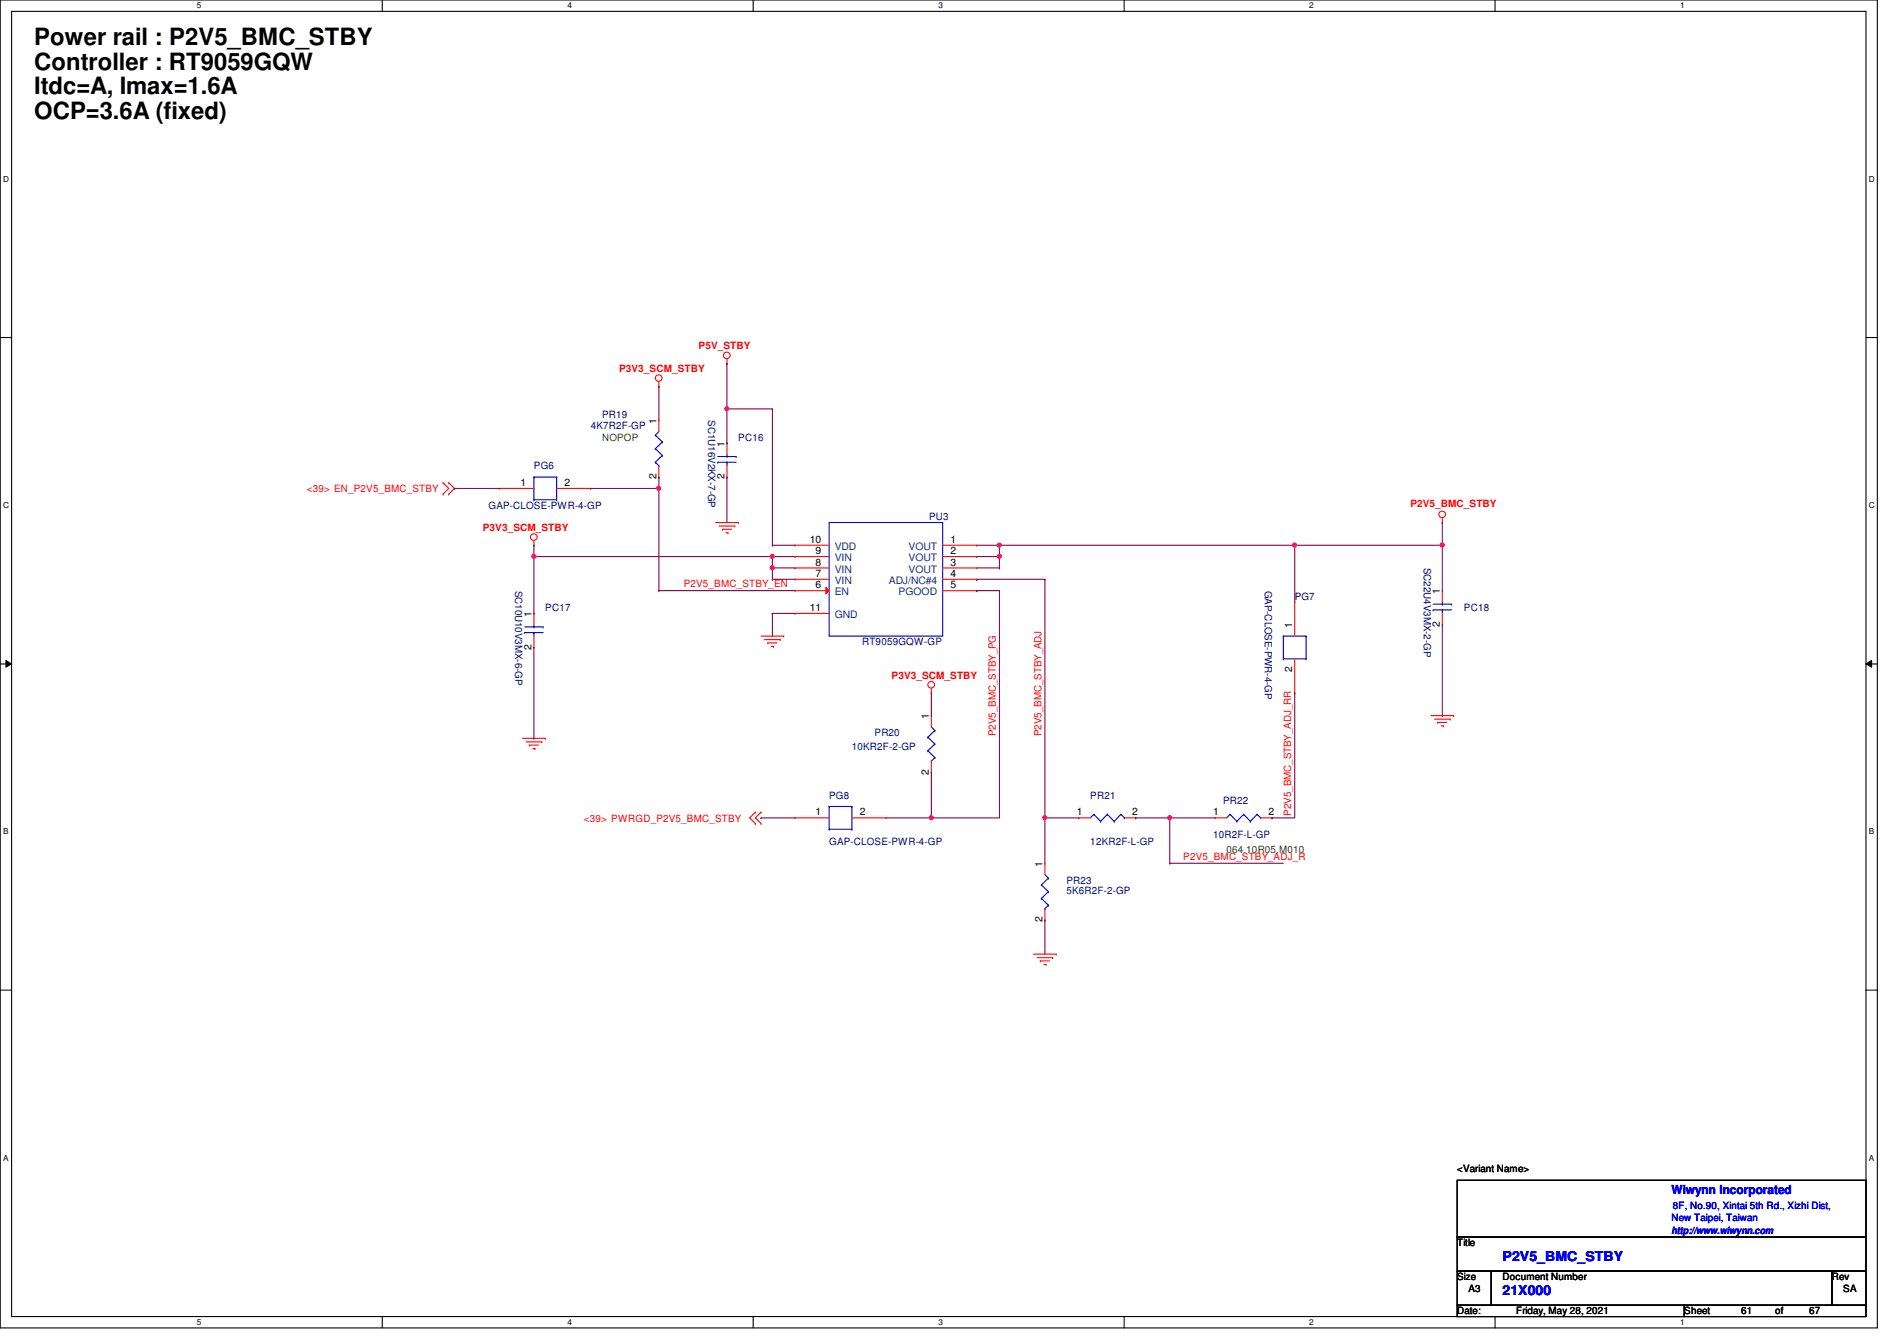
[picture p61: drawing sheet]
<svg xmlns="http://www.w3.org/2000/svg" width="297mm" height="210mm" viewBox="0 0 297 210" stroke-linecap="round" stroke-linejoin="round" font-family="sans-serif">
<defs><g id="words">
<g font-size="3.7">
<text x="5.4" y="7">Power rail : P2V5_BMC_STBY</text>
<text x="5.4" y="10.9">Controller : RT9059GQW</text>
<text x="5.4" y="14.7">Itdc=A, Imax=1.6A</text>
<text x="5.4" y="18.6">OCP=3.6A (fixed)</text>
</g>
<g font-size="2.1" fill="#00f">
<text x="235.3" y="197.4">P2V5_BMC_STBY</text>
<text x="235.3" y="202.7">21X000</text>
</g>
<text font-size="1.9" fill="#00f" x="261.7" y="186.9">Wiwynn Incorporated</text>
<g font-size="1.6" fill="#f00">
<text x="96.9" y="58.2">P3V3_SCM_STBY</text>
<text x="109.4" y="54.7">P5V_STBY</text>
<text x="48" y="77">&lt;39&gt; EN_P2V5_BMC_STBY</text>
<text x="75.6" y="83.1">P3V3_SCM_STBY</text>
<text x="220.8" y="79.4">P2V5_BMC_STBY</text>
<text x="107.1" y="91.9">P2V5_BMC_STBY_EN</text>
<text x="139.6" y="106.2">P3V3_SCM_STBY</text>
<text x="156" y="115.2" transform="rotate(-90 156 115.2)">P2V5_BMC_STBY_PG</text>
<text x="163.1" y="115.2" transform="rotate(-90 163.1 115.2)">P2V5_BMC_STBY_ADJ</text>
<text x="91.4" y="128.7">&lt;39&gt; PWRGD_P2V5_BMC_STBY</text>
<text x="202.2" y="127.7" transform="rotate(-90 202.2 127.7)">P2V5_BMC_STBY_ADJ_RR</text>
<text x="185.3" y="134.6">P2V5_BMC_STBY_ADJ_R</text>
</g>
<g font-size="1.6" fill="#000080">
<text x="94.3" y="65.4">PR19</text>
<text x="110.9" y="65.8" transform="rotate(90 110.9 65.8)">SC1U16V2KX-7-GP</text>
<text x="92.5" y="67.2">4K7R2F-GP</text>
<text x="115.6" y="69">PC16</text>
<text x="83.6" y="73.4">PG6</text>
<text x="76.5" y="79.7">GAP-CLOSE-PWR-4-GP</text>
<text x="145.5" y="81.4">PU3</text>
<text x="222.9" y="88.9" transform="rotate(90 222.9 88.9)">SC22U4V3MX-2-GP</text>
<text x="80.7" y="92.5" transform="rotate(90 80.7 92.5)">SC10U10V3MX-6-GP</text>
<text x="85.4" y="95.7">PC17</text>
<text x="198" y="92.5" transform="rotate(90 198 92.5)">GAP-CLOSE-PWR-4-GP</text>
<text x="202.7" y="93.9">PG7</text>
<text x="229.2" y="95.7">PC18</text>
<text x="135" y="101">RT9059GQW-GP</text>
<text x="133.4" y="117.3">10KR2F-2-GP</text>
<text x="136.9" y="115.2">PR20</text>
<text x="129.8" y="125">PG8</text>
<text x="170.7" y="125">PR21</text>
<text x="191.5" y="125.9">PR22</text>
<text x="189.9" y="131.2">10R2F-L-GP</text>
<text x="129.8" y="132.3">GAP-CLOSE-PWR-4-GP</text>
<text x="170.7" y="132.3">12KR2F-L-GP</text>
<text x="167" y="138.3">PR23</text>
<text x="167" y="140">5K6R2F-2-GP</text>
</g>
<g font-size="1.6" fill="#008000">
<text x="94.3" y="69">NOPOP</text>
<text x="192.1" y="133.6">064.10R05.M010</text>
</g>
<g font-size="1.6">
<text x="102.8" y="66.3" transform="rotate(-90 102.8 66.3)">1</text>
<text x="113.5" y="69.9" transform="rotate(-90 113.5 69.9)">1</text>
<text x="81.5" y="76.1">1</text>
<text x="88.4" y="76.1">2</text>
<text x="102.8" y="75" transform="rotate(-90 102.8 75)">2</text>
<text x="113.5" y="75" transform="rotate(-90 113.5 75)">2</text>
<text x="126.8" y="85">10</text>
<text x="127.7" y="88.5">8</text>
<text x="127.7" y="86.7">9</text>
<text x="148.8" y="85">1</text>
<text x="148.8" y="86.7">2</text>
<text x="148.8" y="88.5">3</text>
<text x="126.8" y="95.6">11</text>
<text x="127.7" y="92.1">6</text>
<text x="127.7" y="90.3">7</text>
<text x="148.8" y="90.3">4</text>
<text x="148.8" y="92.1">5</text>
<text x="225.5" y="93" transform="rotate(-90 225.5 93)">1</text>
<text x="83.2" y="101.7" transform="rotate(-90 83.2 101.7)">2</text>
<text x="83.2" y="96.6" transform="rotate(-90 83.2 96.6)">1</text>
<text x="202.4" y="98.3" transform="rotate(-90 202.4 98.3)">1</text>
<text x="225.5" y="98.1" transform="rotate(-90 225.5 98.1)">2</text>
<text x="202.4" y="105.2" transform="rotate(-90 202.4 105.2)">2</text>
<text x="145.5" y="112.6" transform="rotate(-90 145.5 112.6)">1</text>
<text x="145.5" y="121.2" transform="rotate(-90 145.5 121.2)">2</text>
<text x="127.7" y="127.6">1</text>
<text x="134.6" y="127.6">2</text>
<text x="168.6" y="127.6">1</text>
<text x="177.3" y="127.6">2</text>
<text x="189.9" y="127.6">1</text>
<text x="198.6" y="127.6">2</text>
<text x="163.2" y="135.7" transform="rotate(-90 163.2 135.7)">1</text>
<text x="163.2" y="144.4" transform="rotate(-90 163.2 144.4)">2</text>
<text x="228.2" y="183.5">&lt;Variant Name&gt;</text>
<text x="228.2" y="195.1">Title</text>
<text x="228.2" y="200.4">Size</text>
<text x="230" y="202.2">A3</text>
<text x="235.3" y="200.4">Document Number</text>
<text x="286.8" y="200.4">Rev</text>
<text x="288.6" y="202.2">SA</text>
<text x="228.2" y="205.7">Date:</text>
<text x="237.4" y="205.7">Friday, May 28, 2021</text>
<text x="263.7" y="205.7">Sheet</text>
<text x="272.6" y="205.7">61</text>
<text x="278" y="205.7">of</text>
<text x="283.3" y="205.7">67</text>
</g>
<g font-size="1.6" fill="#004080">
<text x="130.7" y="89.6">VIN</text>
<text x="130.7" y="87.8">VIN</text>
<text x="130.7" y="86.1">VDD</text>
<text x="142.3" y="86.1">VOUT</text>
<text x="142.3" y="87.8">VOUT</text>
<text x="142.3" y="89.6">VOUT</text>
<text x="130.7" y="93.2">EN</text>
<text x="130.7" y="91.4">VIN</text>
<text x="139.2" y="91.4">ADJ/NC#4</text>
<text x="140.7" y="93.2">PGOOD</text>
<text x="130.7" y="96.7">GND</text>
</g>
<g font-size="1.6" fill="#00f">
<text x="261.7" y="191.1">New Taipei, Taiwan</text>
<text x="262" y="189.2">8F, No.90, Xintai 5th Rd., Xizhi Dist,</text>
<text x="261.7" y="193.1">http://www.wiwynn.com</text>
</g>
<g font-size="1.3">
<text x="30.8" y="1.3">5</text>
<text x="88.9" y="1.3">4</text>
<text x="146.9" y="1.3">3</text>
<text x="205" y="1.3">2</text>
<text x="263.1" y="1.3">1</text>
<text x=".5" y="28.4">D</text>
<text x="292.6" y="28.4">D</text>
<text x=".5" y="79.5">C</text>
<text x="292.6" y="79.5">C</text>
<text x=".5" y="130.6">B</text>
<text x="292.6" y="130.6">B</text>
<text x=".5" y="181.7">A</text>
<text x="292.6" y="181.7">A</text>
<text x="30.8" y="207.4">5</text>
<text x="88.9" y="207.4">4</text>
<text x="146.9" y="207.4">3</text>
<text x="205" y="207.4">2</text>
<text x="263.1" y="207.4">1</text>
</g>
</g></defs>
<path d="M0 0h294v207.9h-294zM1.8 1.8h290.4v204.3h-290.4z" fill="none" stroke="#000" stroke-width=".17"/>
<g fill="#fff">
<path d="M30.8 .2h.7v1.4h-.7z"/>
<path d="M30.8 206.2h.7v1.4h-.7z"/>
</g>
<path d="M59.9 0v1.8M59.9 206.1v1.8" fill="none" stroke="#000" stroke-width=".17"/>
<g fill="#fff">
<path d="M88.9 .2h.6v1.4h-.6z"/>
<path d="M88.9 206.2h.6v1.4h-.6z"/>
</g>
<path d="M117.9 0v1.8M117.9 206.1v1.8" fill="none" stroke="#000" stroke-width=".17"/>
<g fill="#fff">
<path d="M146.9 .2h.7v1.4h-.7z"/>
<path d="M146.9 206.2h.7v1.4h-.7z"/>
</g>
<path d="M176 0v1.8M176 206.1v1.8" fill="none" stroke="#000" stroke-width=".17"/>
<g fill="#fff">
<path d="M205 .2h.7v1.4h-.7z"/>
<path d="M205 206.2h.7v1.4h-.7z"/>
</g>
<path d="M234.1 0v1.8M234.1 206.1v1.8" fill="none" stroke="#000" stroke-width=".17"/>
<g fill="#fff">
<path d="M263.1 .2h.7v1.4h-.7z"/>
<path d="M263.1 206.2h.7v1.4h-.7z"/>
<path d="M.5 27.3h.9v1.4h-.9z"/>
<path d="M292.6 27.3h.9v1.4h-.9z"/>
<path d="M.5 78.4h.9v1.4h-.9z"/>
<path d="M292.6 78.4h.9v1.4h-.9z"/>
</g>
<path d="M0 52.8h1.8M292.2 52.8h1.8" fill="none" stroke="#000" stroke-width=".17"/>
<g fill="#fff">
<path d="M.5 129.5h.8v1.4h-.8z"/>
<path d="M292.6 129.5h.9v1.4h-.9z"/>
</g>
<path d="M0 103.9h1.8M292.2 103.9h1.8" fill="none" stroke="#000" stroke-width=".17"/>
<path d="M.9 103.4l.9 .5-.9 .5zM292.2 103.9l.9-.5v1z" fill="#000"/>
<path d="M.9 103.4l.9 .5-.9 .5zM292.2 103.9l.9-.5v1z" fill="none" stroke="#000" stroke-width=".16"/>
<g fill="#fff">
<path d="M.5 180.5h.8v1.4h-.8z"/>
<path d="M292.6 180.5h.9v1.4h-.9z"/>
</g>
<path d="M0 155h1.8M292.2 155h1.8M228.2 184.7h64v8.9h-64zM228.2 193.6h64v5.4h-64zM228.2 199h5.3v5.3h-5.3zM233.5 199h53.3v5.3h-53.3zM286.8 199h5.4v5.3h-5.4zM228.2 204.3h35.5v1.8h-35.5zM263.7 204.3h28.5v1.8h-28.5z" fill="none" stroke="#000" stroke-width=".17"/>
<g fill="none" stroke="#f00" stroke-width=".17">
<path d="M103.2 59.7v.8M113.8 56.9h.1M113.8 56.2v.7M69.4 77.3h.1M69.4 75.6h.1M69.4 75.6l.9 .9-.9 .8M70.3 75.6h.1M70.3 77.3h.1M70.3 75.6l.9 .9-.9 .8M103.2 60.5h.1M103.2 65.8h.1M103.2 74.7h.1"/>
<path d="M103.2 65.8v1.8M103.2 72.9v1.8M113.8 69.3h.1M113.8 74.7h.1M113.8 69.3v1.8M113.8 72.9v1.8M83.6 85.3h.1M83.6 84.6v.7M112.1 81.8h3.5M112.6 82.3h2.5M113.1 82.8h.1M113.1 82.8h1.5"/>
<path d="M113.7 83.4h.3M114 83.4h.1M115.1 82.3h.1M115.6 81.8h.1M119.2 99.6h3.5M122.7 99.6h.1M147.6 85.3h5.3M147.6 87.1h5.3M147.6 88.9h5.3M147.6 90.7h5.3M147.6 92.5h5.3M152.9 85.3h.1"/>
<path d="M152.9 87.1h.1M152.9 88.9h.1M152.9 90.7h.1M152.9 92.5h.1M202.7 94.2h.1M202.7 94.2v5.4M225.8 81.8h.1M225.8 81.1v.7M81.8 115.6h3.6M82.4 116.1h2.4M82.9 116.6h.1M82.9 116.6h1.4"/>
<path d="M83.4 117.2h.4M83.8 117.2h.1M84.8 116.1h.1M85.4 115.6h.1M119.7 100.1h2.5M120.2 100.6h.1M120.2 100.6h1.5M120.8 101.2h.3M121.1 101.2h.1M122.2 100.1h.1M145.8 108.5h.1M145.8 107.7v.8"/>
<path d="M202.7 108.5h.1M202.7 103.1v5.4M224.1 112h3.5M224.6 112.6h2.5M225.1 113.1h.1M225.1 113.1h1.5M225.7 113.6h.3M226 113.6h.1M227.1 112.6h.1M227.6 112h.1M118.3 127.1h.1M118.3 128.9h.1"/>
<path d="M118.3 127.1l-.9 .9 .9 .9M119.2 127.1h.1M119.2 128.9h.1M119.2 127.1l-.9 .9 .9 .9M161.8 149.4h3.6M162.4 149.9h2.4M162.9 150.4h.1M162.9 150.4h1.4M163.4 151h.4M163.8 151h.1M164.8 149.9h.1M165.4 149.4h.1"/>
<circle cx="103.1" cy="59.2" r=".52"/>
<circle cx="113.8" cy="55.6" r=".52"/>
<circle cx="83.6" cy="84.1" r=".52"/>
<circle cx="225.8" cy="80.5" r=".52"/>
<circle cx="145.8" cy="107.2" r=".52"/>
</g>
<g fill="none" stroke="#00f" stroke-width=".17">
<path d="M102.6 68.1h.1M102.6 70.2h.1M102.6 72.3h.1M102.6 68.1l1.1 1.1M102.6 70.2l1.1 1.1M102.6 72.3l.6 .6M103.2 72.9h.1M103.2 67.6l-.6 .5M103.7 69.2h.1M103.7 71.3h.1M103.7 69.2l-1.1 1M103.7 71.3l-1.1 1"/>
<path d="M112.4 72.3h.1M112.4 71.5h2.9M112.4 72.3h2.9M113.8 71.5h.1M113.8 72.3h.1M113.8 71.1v.4M113.8 72.3v.6M115.3 71.5h.1M129.8 81.8h17.8v17.8h-17.8zM201 99.6h.1M201 99.6h3.5M201 99.6v3.5"/>
<path d="M204.5 99.6h.1M204.5 99.6v3.5M201 103.1h.1M201 103.1h3.5M204.5 103.1h.1"/>
</g>
<path d="M129.3 91.9l.5 .6-.5 .5z" fill="#f00"/>
<g fill="none" stroke="#f00" stroke-width=".17">
<path d="M78.3 76.5h.1M78.3 76.5h5.3M87.2 76.5h5.3M92.5 76.5h.1M83.6 96h.1M83.6 96v1.8M83.6 99.6v1.7M124.5 92.5h.1M124.5 90.7h.1M124.5 88.9h.1M124.5 87.1h.1M124.5 85.3h.1"/>
<path d="M124.5 96h.1M124.5 92.5h5.3M124.5 90.7h5.3M124.5 88.9h5.3M124.5 87.1h5.3M124.5 85.3h5.3M124.5 96h5.3M129.3 91.9l.5 .6-.5 .5zM225.8 92.5h.1M225.8 97.8h.1M225.8 92.5v1.7M225.8 96v1.8"/>
<path d="M83.6 101.3h.1M145.8 112h.1M145.8 112v1.8M145.8 119.1v1.8M124.5 128h.1M124.5 128h5.3M133.4 128h5.3M138.7 128h.1M145.8 120.9h.1M163.6 135.1h.1M163.6 135.1v1.8M168.9 128h.1"/>
<path d="M168.9 128h1.8M176.1 128h1.7M177.8 128h.1M190.3 128h.1M190.3 128h1.8M197.4 128h1.8M199.2 128h.1M163.6 144h.1M163.6 142.2v1.8"/>
</g>
<g fill="none" stroke="#00f" stroke-width=".17">
<path d="M83.6 74.7h.1M83.6 78.2h.1M83.6 74.7v3.5M83.6 74.7h3.6M83.6 78.2h3.6M87.2 74.7h.1M87.2 78.2h.1M87.2 74.7v3.5M82.2 99h.1M82.2 98.1h2.8M82.2 99h2.8M83.6 98.1h.1"/>
<path d="M83.6 99h.1M83.6 97.8v.3M83.6 99v.6M85 98.1h.1M224.4 95.5h.1M224.4 94.6h2.9M224.4 95.5h2.9M225.8 94.6h.1M225.8 95.5h.1M225.8 94.2v.4M225.8 95.5v.5M227.3 94.6h.1"/>
<path d="M145.3 115.4h.1M145.3 117.5h.1M145.3 115.4l1.1 1.1M145.3 117.5l1.1 1.1M145.8 119.1h.1M145.8 113.8l.6 .5M146.4 114.3h.1M146.4 116.5h.1M146.4 118.6h.1M146.4 114.3l-1.1 1.1M146.4 116.5l-1.1 1M146.4 118.6l-.6 .5"/>
<path d="M129.8 126.2h.1M129.8 129.8h.1M129.8 126.2v3.6M129.8 126.2h3.6M129.8 129.8h3.6M133.4 126.2h.1M133.4 129.8h.1M133.4 126.2v3.6M163.1 138.5h.1M163.1 138.5l1.1 1.1M163.6 136.9l.6 .6M164.2 137.5h.1"/>
<path d="M164.2 139.6h.1M164.2 137.5l-1.1 1M164.2 139.6l-1.1 1M171.3 127.5h.1M171.3 127.5l-.6 .5M171.3 127.5l1 1.1M172.3 128.6h.1M173.4 127.5h.1M173.4 127.5l-1.1 1.1M173.4 127.5l1.1 1.1M174.5 128.6h.1M175.5 127.5h.1"/>
<path d="M175.5 127.5l-1 1.1M175.5 127.5l.6 .5M176.1 128h.1M192.6 127.5h.1M192.6 127.5l-.5 .5M192.6 127.5l1.1 1.1M193.7 128.6h.1M194.7 127.5h.1M194.7 127.5l-1 1.1M194.7 127.5l1.1 1.1M195.8 128.6h.1M196.8 127.5h.1"/>
<path d="M196.8 127.5l-1 1.1M196.8 127.5l.6 .5M197.4 128h.1M163.1 140.6h.1M163.1 140.6l1.1 1.1M163.6 142.2h.1M164.2 141.7h.1M164.2 141.7l-.6 .5"/>
</g>
<path d="M113.8 56.9h.1M113.8 56.9v12.4M113.8 69.3h.1" fill="none" stroke="#800040" stroke-width=".17"/>
<circle cx="113.8" cy="64" r=".32" fill="#f0f"/>
<circle cx="113.8" cy="64" r=".32" fill="none" stroke="#f0f" stroke-width=".17"/>
<path d="M92.5 76.5h10.7M103.2 76.5h.1M103.2 74.7h.1M103.2 60.5h.1M103.2 60.5v5.3M103.2 74.7v17.8M113.8 64h.1M113.8 64h7.1M120.9 64h.1M120.9 64v21.3M103.2 92.5h.1M103.2 92.5h21.3" fill="none" stroke="#800040" stroke-width=".17"/>
<circle cx="103.1" cy="76.4" r=".32" fill="#f0f"/>
<circle cx="103.1" cy="76.4" r=".32" fill="none" stroke="#f0f" stroke-width=".17"/>
<path d="M83.6 85.3h.1M83.6 85.3v1.8M120.9 88.9h.1M120.9 96h.1M120.9 87.1v1.8M120.9 96v3.6M120.9 96h3.6M156.5 85.3h.1M156.5 85.3h46.2M225.8 81.8h.1M225.8 81.8v3.5" fill="none" stroke="#800040" stroke-width=".17"/>
<circle cx="156.5" cy="85.3" r=".32" fill="#f0f"/>
<circle cx="156.5" cy="85.3" r=".32" fill="none" stroke="#f0f" stroke-width=".17"/>
<path d="M156.5 87.1h.1M156.5 85.3v1.8" fill="none" stroke="#800040" stroke-width=".17"/>
<circle cx="156.5" cy="87.1" r=".32" fill="#f0f"/>
<circle cx="156.5" cy="87.1" r=".32" fill="none" stroke="#f0f" stroke-width=".17"/>
<path d="M145.8 108.5h.1M145.8 108.5v3.5M138.7 128h17.8M145.8 128h.1M145.8 120.9h.1M145.8 120.9v7.1" fill="none" stroke="#800040" stroke-width=".17"/>
<circle cx="145.8" cy="128" r=".32" fill="#f0f"/>
<circle cx="145.8" cy="128" r=".32" fill="none" stroke="#f0f" stroke-width=".17"/>
<path d="M152.9 92.5h.1M152.9 92.5h3.6M156.5 92.5h.1M156.5 92.5v35.5M163.6 90.7h.1M163.6 90.7v37.3" fill="none" stroke="#800040" stroke-width=".17"/>
<circle cx="163.6" cy="128" r=".32" fill="#f0f"/>
<circle cx="163.6" cy="128" r=".32" fill="none" stroke="#f0f" stroke-width=".17"/>
<g fill="none" stroke="#800040" stroke-width=".17">
<path d="M83.6 96h.1M83.6 87.1v8.9M152.9 90.7h.1M152.9 90.7h10.7M202.7 85.3h.1M202.7 85.3v8.9M202.7 108.5h.1M202.7 108.5v19.5h-3.5M177.8 128h.1M177.8 128h12.5M183.2 135.1h.1M183.2 128h.1"/>
<path d="M183.2 135.1h17.8M183.2 128v7.1M199.2 128h.1"/>
</g>
<circle cx="183.1" cy="128" r=".32" fill="#f0f"/>
<circle cx="183.1" cy="128" r=".32" fill="none" stroke="#f0f" stroke-width=".17"/>
<path d="M202.7 85.3h23.1M225.8 85.3h.1M225.8 97.8v14.2M225.8 112h.1M163.6 128h.1M163.6 128v7.1M163.6 128h5.3M163.6 144h.1M163.6 144v5.4" fill="none" stroke="#800040" stroke-width=".17"/>
<circle cx="202.7" cy="85.3" r=".32" fill="#f0f"/>
<circle cx="202.7" cy="85.3" r=".32" fill="none" stroke="#f0f" stroke-width=".17"/>
<circle cx="225.8" cy="85.3" r=".32" fill="#f0f"/>
<circle cx="225.8" cy="85.3" r=".32" fill="none" stroke="#f0f" stroke-width=".17"/>
<g fill="none" stroke="#800040" stroke-width=".17">
<path d="M120.9 90.7h.1M120.9 88.9h.1M120.9 88.9h3.6M120.9 90.7h3.6M152.9 85.3h3.6M152.9 87.1h3.6M152.9 88.9h3.6M156.5 85.3h.1M156.5 87.1h.1M156.5 88.9h.1M156.5 87.1v1.8M225.8 85.3h.1"/>
<path d="M225.8 85.3v7.2M83.6 115.6h.1M83.6 101.3v14.3"/>
</g>
<circle cx="120.9" cy="88.9" r=".32" fill="#f0f"/>
<circle cx="120.9" cy="88.9" r=".32" fill="none" stroke="#f0f" stroke-width=".17"/>
<path d="M113.8 74.7h.1M113.8 74.7v7.1M83.6 87.1h40.9M120.9 90.7h.1M120.9 87.1h.1M120.9 85.3h.1M120.9 88.9v1.8M120.9 85.3h3.6" fill="none" stroke="#800040" stroke-width=".17"/>
<circle cx="83.6" cy="87.1" r=".32" fill="#f0f"/>
<circle cx="83.6" cy="87.1" r=".32" fill="none" stroke="#f0f" stroke-width=".17"/>
<circle cx="120.9" cy="87.1" r=".32" fill="#f0f"/>
<circle cx="120.9" cy="87.1" r=".32" fill="none" stroke="#f0f" stroke-width=".17"/>
<path d="M71.2 76.5h.1M71.2 76.5h7.1M119.2 128h.1M119.2 128h5.3" fill="none" stroke="#800040" stroke-width=".17"/>
<circle cx="113.8" cy="64" r=".32" fill="#f0f"/>
<circle cx="113.8" cy="64" r=".32" fill="none" stroke="#f0f" stroke-width=".17"/>
<circle cx="103.1" cy="76.4" r=".32" fill="#f0f"/>
<circle cx="103.1" cy="76.4" r=".32" fill="none" stroke="#f0f" stroke-width=".17"/>
<circle cx="156.5" cy="85.3" r=".32" fill="#f0f"/>
<circle cx="156.5" cy="85.3" r=".32" fill="none" stroke="#f0f" stroke-width=".17"/>
<circle cx="156.5" cy="87.1" r=".32" fill="#f0f"/>
<circle cx="156.5" cy="87.1" r=".32" fill="none" stroke="#f0f" stroke-width=".17"/>
<circle cx="145.8" cy="128" r=".32" fill="#f0f"/>
<circle cx="145.8" cy="128" r=".32" fill="none" stroke="#f0f" stroke-width=".17"/>
<circle cx="163.6" cy="128" r=".32" fill="#f0f"/>
<circle cx="163.6" cy="128" r=".32" fill="none" stroke="#f0f" stroke-width=".17"/>
<circle cx="183.1" cy="128" r=".32" fill="#f0f"/>
<circle cx="183.1" cy="128" r=".32" fill="none" stroke="#f0f" stroke-width=".17"/>
<circle cx="202.7" cy="85.3" r=".32" fill="#f0f"/>
<circle cx="202.7" cy="85.3" r=".32" fill="none" stroke="#f0f" stroke-width=".17"/>
<circle cx="225.8" cy="85.3" r=".32" fill="#f0f"/>
<circle cx="225.8" cy="85.3" r=".32" fill="none" stroke="#f0f" stroke-width=".17"/>
<circle cx="120.9" cy="88.9" r=".32" fill="#f0f"/>
<circle cx="120.9" cy="88.9" r=".32" fill="none" stroke="#f0f" stroke-width=".17"/>
<circle cx="83.6" cy="87.1" r=".32" fill="#f0f"/>
<circle cx="83.6" cy="87.1" r=".32" fill="none" stroke="#f0f" stroke-width=".17"/>
<circle cx="120.9" cy="87.1" r=".32" fill="#f0f"/>
<circle cx="120.9" cy="87.1" r=".32" fill="none" stroke="#f0f" stroke-width=".17"/>
<use href="#words"/>
</svg>
